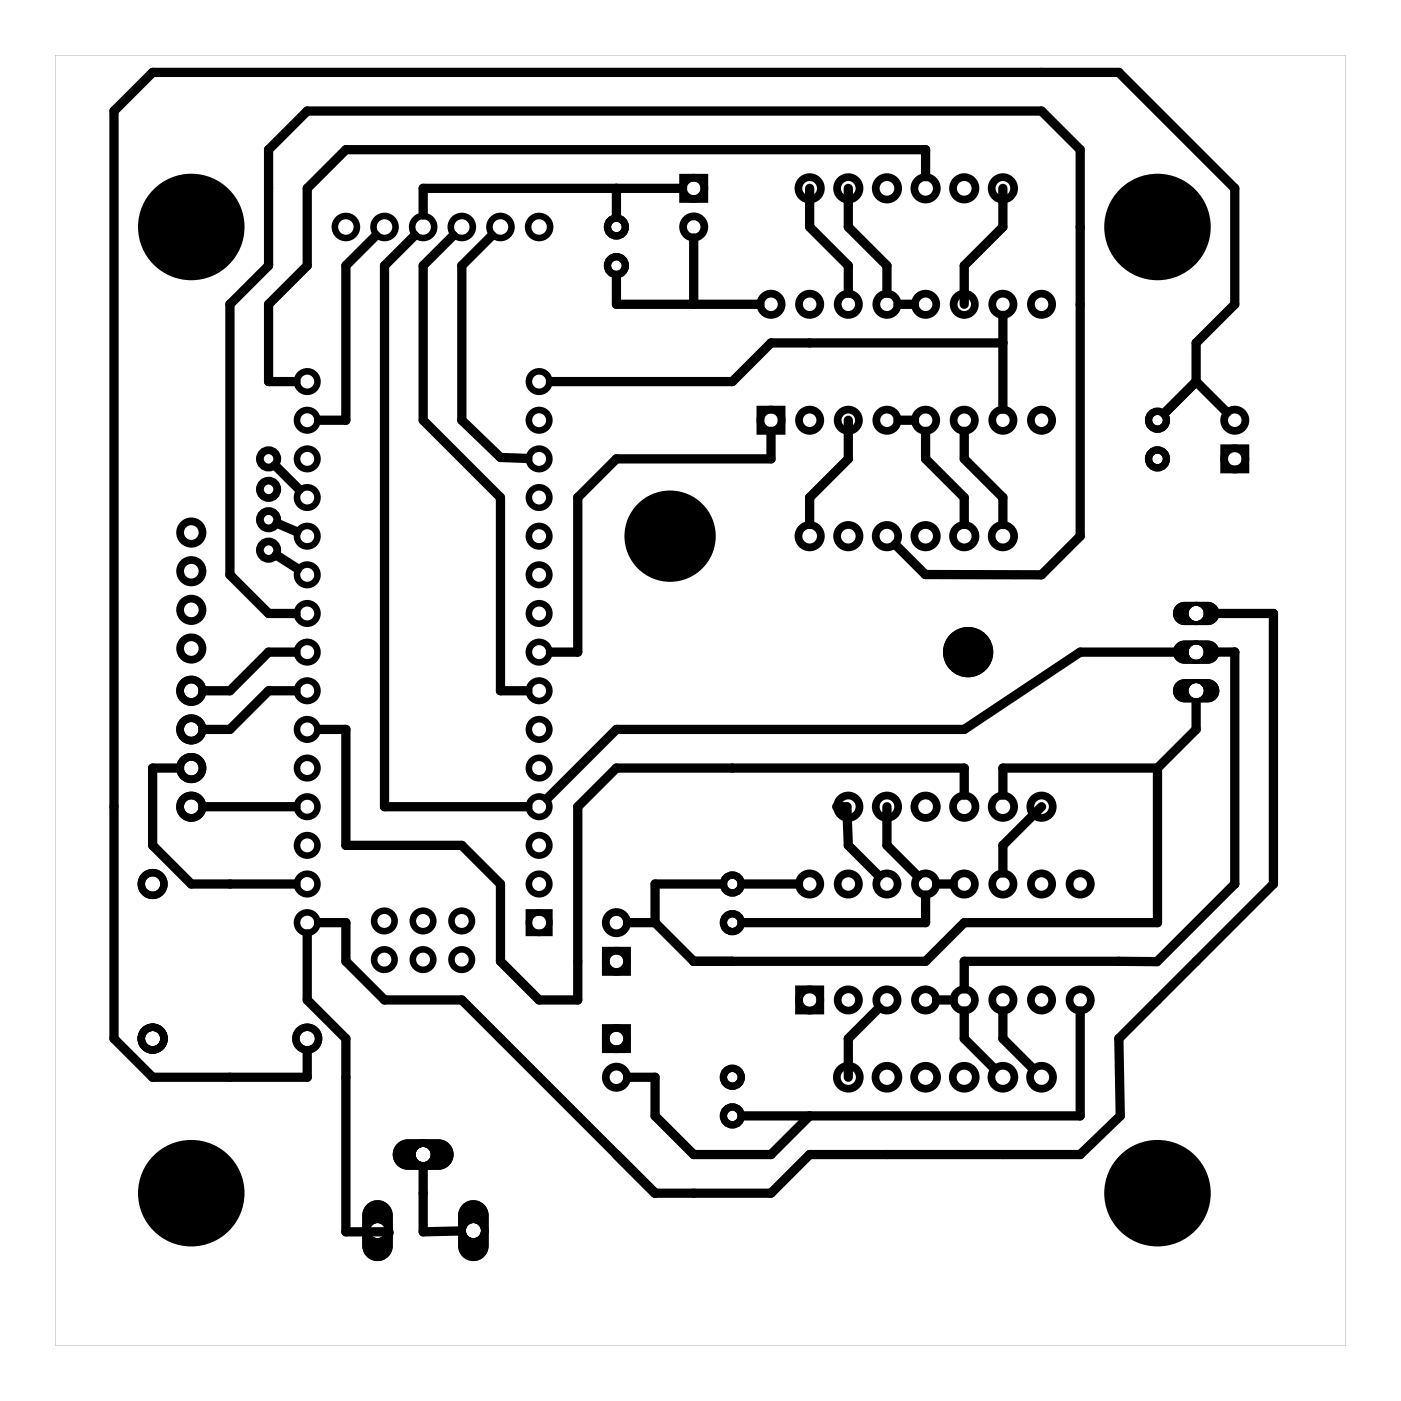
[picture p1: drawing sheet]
<svg xmlns="http://www.w3.org/2000/svg" width="92mm" height="92mm" viewBox="0 0 92 92" stroke-linecap="round" stroke-linejoin="round" font-family="sans-serif">
<g fill="#000">
<path d="M77.3 44.9l.5-.3h1.6a.76 .76 0 0 1 .7 .8 .76 .76 0 0 1-.7 .8h-1.6a.76 .76 0 0 1-.7-.5 .76 .76 0 0 1 .2-.8zM78.1 45.4a.51 .51 0 0 0 1 0 .51 .51 0 0 0-1 0z"/>
<path d="M77.3 42.3l.5-.2h1.6a.76 .76 0 0 1 .7 .8 .76 .76 0 0 1-.7 .7h-1.6a.76 .76 0 0 1-.7-.5 .76 .76 0 0 1 .2-.8zM78.1 42.9a.51 .51 0 0 0 1 0 .51 .51 0 0 0-1 0z"/>
<path d="M77.3 39.8l.5-.2h1.6a.76 .76 0 0 1 .7 .7 .76 .76 0 0 1-.7 .8h-1.6a.76 .76 0 0 1-.7-.5 .76 .76 0 0 1 .2-.8zM78.1 40.3a.51 .51 0 0 0 1 0 .51 .51 0 0 0-1 0z"/>
<path d="M77.3 44.9l.5-.3h1.6a.76 .76 0 0 1 .7 .8 .76 .76 0 0 1-.7 .8h-1.6a.76 .76 0 0 1-.7-.5 .76 .76 0 0 1 .2-.8zM78.1 45.4a.51 .51 0 0 0 1 0 .51 .51 0 0 0-1 0z"/>
<path d="M77.3 42.3l.5-.2h1.6a.76 .76 0 0 1 .7 .8 .76 .76 0 0 1-.7 .7h-1.6a.76 .76 0 0 1-.7-.5 .76 .76 0 0 1 .2-.8zM78.1 42.9a.51 .51 0 0 0 1 0 .51 .51 0 0 0-1 0z"/>
<path d="M77.3 39.8l.5-.2h1.6a.76 .76 0 0 1 .7 .7 .76 .76 0 0 1-.7 .8h-1.6a.76 .76 0 0 1-.7-.5 .76 .76 0 0 1 .2-.8zM78.1 40.3a.51 .51 0 0 0 1 0 .51 .51 0 0 0-1 0z"/>
<path d="M24.1 79.2a1 1 0 0 1 1.1-.2 1 1 0 0 1 .6 .9v2a1 1 0 0 1-1 1 1 1 0 0 1-1-1v-2l.1-.4zM24.3 80.9a.5 .5 0 0 0 1 0 .5 .5 0 0 0-1 0z"/>
<path d="M24.1 79.2a1 1 0 0 1 1.1-.2 1 1 0 0 1 .6 .9v2a1 1 0 0 1-1 1 1 1 0 0 1-1-1v-2l.1-.4zM24.3 80.9a.5 .5 0 0 0 1 0 .5 .5 0 0 0-1 0z"/>
<path d="M26.1 75.2l.3-.2 .4-.1h2a1 1 0 0 1 1 1 1 1 0 0 1-1 1h-2a1 1 0 0 1-.9-.6 1 1 0 0 1 .2-1.1zM27.3 75.9a.5 .5 0 0 0 1 0 .5 .5 0 0 0-1 0z"/>
<path d="M26.1 75.2l.3-.2 .4-.1h2a1 1 0 0 1 1 1 1 1 0 0 1-1 1h-2a1 1 0 0 1-.9-.6 1 1 0 0 1 .2-1.1zM27.3 75.9a.5 .5 0 0 0 1 0 .5 .5 0 0 0-1 0z"/>
<path d="M30.4 79.2a1 1 0 0 1 1.1-.2 1 1 0 0 1 .6 .9v2a1 1 0 0 1-1 1 1 1 0 0 1-1-1v-2l.1-.4zM30.6 80.9a.5 .5 0 0 0 1 0 .5 .5 0 0 0-1 0z"/>
<path d="M30.4 79.2a1 1 0 0 1 1.1-.2 1 1 0 0 1 .6 .9v2a1 1 0 0 1-1 1 1 1 0 0 1-1-1v-2l.1-.4zM30.6 80.9a.5 .5 0 0 0 1 0 .5 .5 0 0 0-1 0z"/>
<path d="M3.6 3.6h84.8v84.8h-84.8zM3.6 3.6v84.8h84.8v-84.8z"/>
</g>
<g fill="none" stroke="#000" stroke-width=".5">
<circle cx="27.8" cy="75.9" r=".75"/>
<circle cx="24.8" cy="80.9" r=".75"/>
<circle cx="31.1" cy="80.9" r=".75"/>
</g>
<g fill="#000">
<circle cx="12.6" cy="14.9" r="3.5"/>
<circle cx="76.1" cy="14.9" r="3.5"/>
<circle cx="44" cy="35.2" r="3"/>
<circle cx="63.6" cy="42.9" r="1.65"/>
<circle cx="12.6" cy="78.4" r="3.5"/>
<circle cx="76.1" cy="78.4" r="3.5"/>
</g>
<g fill="none" stroke="#000" stroke-width=".51">
<path d="M44.9 11.7h1.4v1.4h-1.4zM50 26.9h1.4v1.4h-1.4zM80.5 29.5h1.3v1.4h-1.3zM39.8 62.5h1.4v1.4h-1.4zM39.8 67.6h1.4v1.4h-1.4zM52.5 65h1.4v1.4h-1.4z"/>
<circle cx="45.6" cy="12.4" r=".7"/>
<circle cx="45.6" cy="14.9" r=".7"/>
<circle cx="50.7" cy="20" r=".7"/>
<circle cx="53.2" cy="20" r=".7"/>
<circle cx="53.2" cy="12.4" r=".74"/>
<circle cx="55.8" cy="20" r=".7"/>
<circle cx="55.8" cy="12.4" r=".74"/>
<circle cx="58.3" cy="20" r=".7"/>
<circle cx="58.3" cy="12.4" r=".74"/>
<circle cx="60.8" cy="20" r=".7"/>
<circle cx="60.8" cy="12.4" r=".74"/>
<circle cx="63.4" cy="20" r=".7"/>
<circle cx="63.4" cy="12.4" r=".74"/>
<circle cx="65.9" cy="20" r=".7"/>
<circle cx="65.9" cy="12.4" r=".74"/>
<circle cx="68.5" cy="20" r=".7"/>
<circle cx="12.6" cy="35" r=".74"/>
<circle cx="12.6" cy="37.5" r=".74"/>
<circle cx="17.7" cy="30.2" r=".57"/>
<circle cx="17.7" cy="32.2" r=".57"/>
<circle cx="17.7" cy="34.2" r=".57"/>
<circle cx="17.7" cy="36.2" r=".57"/>
<circle cx="50.7" cy="27.6" r=".7"/>
<circle cx="53.2" cy="35.2" r=".74"/>
<circle cx="53.2" cy="27.6" r=".7"/>
<circle cx="55.8" cy="35.2" r=".74"/>
<circle cx="55.8" cy="27.6" r=".7"/>
<circle cx="58.3" cy="35.2" r=".74"/>
<circle cx="58.3" cy="27.6" r=".7"/>
<circle cx="60.8" cy="35.2" r=".74"/>
<circle cx="60.8" cy="27.6" r=".7"/>
<circle cx="63.4" cy="35.2" r=".74"/>
<circle cx="63.4" cy="27.6" r=".7"/>
<circle cx="65.9" cy="35.2" r=".74"/>
<circle cx="65.9" cy="27.6" r=".7"/>
<circle cx="68.5" cy="27.6" r=".7"/>
<circle cx="81.2" cy="27.6" r=".7"/>
<circle cx="81.2" cy="30.2" r=".7"/>
<circle cx="12.6" cy="47.9" r=".74"/>
<circle cx="12.6" cy="45.4" r=".74"/>
<circle cx="12.6" cy="53" r=".74"/>
<circle cx="12.6" cy="50.5" r=".74"/>
<circle cx="12.6" cy="42.6" r=".74"/>
<circle cx="12.6" cy="40.1" r=".74"/>
<circle cx="53.2" cy="58.1" r=".7"/>
<circle cx="55.8" cy="58.1" r=".7"/>
<circle cx="55.8" cy="53" r=".74"/>
<circle cx="58.3" cy="58.1" r=".7"/>
<circle cx="58.3" cy="53" r=".74"/>
<circle cx="60.8" cy="58.1" r=".7"/>
<circle cx="60.8" cy="53" r=".74"/>
<circle cx="63.4" cy="58.1" r=".7"/>
<circle cx="63.4" cy="53" r=".74"/>
<circle cx="65.9" cy="58.1" r=".7"/>
<circle cx="65.9" cy="53" r=".74"/>
<circle cx="68.5" cy="58.1" r=".7"/>
<circle cx="68.5" cy="53" r=".74"/>
<circle cx="71" cy="58.1" r=".7"/>
<circle cx="40.5" cy="68.3" r=".7"/>
<circle cx="40.5" cy="70.8" r=".7"/>
<circle cx="40.5" cy="60.6" r=".7"/>
<circle cx="40.5" cy="63.2" r=".7"/>
<circle cx="53.2" cy="65.7" r=".7"/>
<circle cx="55.8" cy="70.8" r=".75"/>
<circle cx="55.8" cy="65.7" r=".7"/>
<circle cx="58.3" cy="70.8" r=".75"/>
<circle cx="58.3" cy="65.7" r=".7"/>
<circle cx="60.8" cy="70.8" r=".75"/>
<circle cx="60.8" cy="65.7" r=".7"/>
<circle cx="63.4" cy="70.8" r=".75"/>
<circle cx="63.4" cy="65.7" r=".7"/>
<circle cx="65.9" cy="70.8" r=".75"/>
<circle cx="65.9" cy="65.7" r=".7"/>
<circle cx="68.5" cy="70.8" r=".75"/>
<circle cx="68.5" cy="65.7" r=".7"/>
<circle cx="71" cy="65.7" r=".7"/>
</g>
<g fill="none" stroke="#000" stroke-width=".49">
<circle cx="10" cy="58.1" r=".75"/>
<circle cx="10" cy="68.3" r=".75"/>
<circle cx="20.2" cy="68.3" r=".75"/>
</g>
<g fill="none" stroke="#000" stroke-width=".48">
<circle cx="40.5" cy="17.5" r=".59"/>
<circle cx="40.5" cy="14.9" r=".59"/>
<circle cx="76.1" cy="30.2" r=".59"/>
<circle cx="76.1" cy="27.6" r=".59"/>
<circle cx="48.1" cy="58.1" r=".59"/>
<circle cx="48.1" cy="60.6" r=".59"/>
<circle cx="48.1" cy="73.3" r=".59"/>
<circle cx="48.1" cy="70.8" r=".59"/>
</g>
<g fill="none" stroke="#000" stroke-width=".25">
<circle cx="78.6" cy="45.4" r=".64"/>
<circle cx="78.6" cy="42.9" r=".64"/>
<circle cx="78.6" cy="40.3" r=".64"/>
</g>
<g fill="none" stroke="#000" stroke-width=".43">
<path d="M34.8 60h1.3v1.3h-1.3z"/>
<circle cx="22.7" cy="14.9" r=".72"/>
<circle cx="25.3" cy="14.9" r=".72"/>
<circle cx="27.8" cy="14.9" r=".72"/>
<circle cx="30.4" cy="14.9" r=".72"/>
<circle cx="32.9" cy="14.9" r=".72"/>
<circle cx="35.4" cy="14.9" r=".72"/>
<circle cx="20.2" cy="32.7" r=".67"/>
<circle cx="20.2" cy="25.1" r=".67"/>
<circle cx="20.2" cy="27.6" r=".67"/>
<circle cx="20.2" cy="30.2" r=".67"/>
<circle cx="20.2" cy="35.2" r=".67"/>
<circle cx="20.2" cy="37.8" r=".67"/>
<circle cx="35.4" cy="32.7" r=".67"/>
<circle cx="35.4" cy="27.6" r=".67"/>
<circle cx="35.4" cy="37.8" r=".67"/>
<circle cx="35.4" cy="35.2" r=".67"/>
<circle cx="35.4" cy="25.1" r=".67"/>
<circle cx="35.4" cy="30.2" r=".67"/>
<circle cx="20.2" cy="58.1" r=".67"/>
<circle cx="20.2" cy="55.6" r=".67"/>
<circle cx="20.2" cy="53" r=".67"/>
<circle cx="20.2" cy="47.9" r=".67"/>
<circle cx="20.2" cy="45.4" r=".67"/>
<circle cx="20.2" cy="50.5" r=".67"/>
<circle cx="20.2" cy="42.9" r=".67"/>
<circle cx="20.2" cy="40.3" r=".67"/>
<circle cx="35.4" cy="58.1" r=".67"/>
<circle cx="35.4" cy="55.6" r=".67"/>
<circle cx="35.4" cy="45.4" r=".67"/>
<circle cx="35.4" cy="53" r=".67"/>
<circle cx="35.4" cy="47.9" r=".67"/>
<circle cx="35.4" cy="50.5" r=".67"/>
<circle cx="35.4" cy="42.9" r=".67"/>
<circle cx="35.4" cy="40.3" r=".67"/>
<circle cx="20.2" cy="60.6" r=".67"/>
<circle cx="25.3" cy="63.1" r=".67"/>
<circle cx="25.3" cy="60.5" r=".67"/>
<circle cx="27.8" cy="63.1" r=".67"/>
<circle cx="27.8" cy="60.5" r=".67"/>
<circle cx="30.3" cy="63.1" r=".67"/>
<circle cx="30.3" cy="60.5" r=".67"/>
<circle cx="35.4" cy="60.6" r=".67"/>
</g>
<g fill="none" stroke="#000" stroke-width=".61">
<path d="M24.7 15.5l-2 2v10.1h-1.8M27.3 15.5l-2 2v35.5h9.4M29.8 15.5l-2 2v10.1l5.1 5.1v12.7h1.8M32.3 15.5l-1.9 2v10.1l2.5 2.5h1.8M40.5 18.1v1.9h9.4M40.5 12.4v1.9M44.9 12.4h-17.1v1.7M45.6 15.6v4.4M53.2 12.4v2.5l2.6 2.6v1.8M55.8 12.4v2.5l2.5 2.6v1.8M59 20h1.1M60.8 11.6v-1.8h-38.1l-2.5 2.6v5.1l-2.5 2.5v5.1h1.8"/>
<path d="M65.9 12.4v2.5l-2.5 2.6v2.5M18.1 30.6l1.6 1.6M18.2 36.5l1.4 .9M18.2 34.4l1.3 .5M50.7 28.3v1.9h-10.2l-2.5 2.5v10.2h-1.8M55.8 27.6v2.6l-2.6 2.5v1.8M58.8 35.8l2 2h7.7l2.5-2.6v-25.4l-2.5-2.5h-48.3l-2.5 2.5v7.7l-2.6 2.5v17.8l2.6 2.5h1.8M59 27.6h1.1M60.8 28.3v1.9l2.6 2.5v1.8M63.4 28.3v1.9l2.5 2.5v1.8M65.9 20.7v6.2M65.9 22.5h-15.2l-2.6 2.6h-11.9"/>
<path d="M78.6 25.1v-2.6l2.6-2.5v-7.6l-7.7-7.6h-63.5l-2.5 2.5v61l2.5 2.5h10.2v-1.8M78.6 25.1l2 2M78.6 25.1l-2.1 2.1M11.8 50.5h-1.8v5.1l2.6 2.5h6.9M13.3 53h6.2M19.5 42.9h-1.8l-2.6 2.5h-1.8M19.5 45.4h-1.8l-2.6 2.5h-1.8M20.9 47.9h1.8v7.7h7.7l2.5 2.5v5.1l2.5 2.5h2.6v-12.7l2.5-2.5h22.9v1.8M47.5 58.1h-4.4v2.5M48.8 58.1h3.7M55 53h.7l.1 2.6 2 2M58.3 53v2.6l2 2"/>
<path d="M60.8 58.8v1.8h-12M61.6 58.1h1M68.5 53l-2.6 2.6v1.8M76.1 50.5v10.1h-12.7l-2.6 2.6h-15.2l-2.5-2.6M76.1 50.5h-10.2v1.8M77.8 42.9h-6.8l-7.6 5h-22.9l-4.5 4.6M78.6 46.2v1.7l-2.5 2.6M79.4 40.3h4.3v17.8l-10.2 10.2 .1 5-2.6 2.6h-17.8l-2.5 2.5h-7.6M79.4 42.9h1.8v15.2M81.1 58.1l-5.1 5.1h-12.6v1.8M81.1 58.1h.1M20.2 61.4v4.3l2.5 2.6v12.7h2.9"/>
<path d="M20.9 60.6h1.8v2.6l2.6 2.5h5.1l12.7 12.7M27.8 76.7v4.3l2.5-.1M40.5 75.9l2.6 2.5M41.2 60.6h1.9M41.2 70.8h1.9v2.5l2.5 2.6h5.1l2.5-2.6M57.8 66.2l-2 2.1v2.5M61.6 65.7h1M63.4 66.4v1.9l2 1.9M65.9 66.4v1.9l2 1.9M71 66.4v6.9h-22.2"/>
</g>
</svg>
